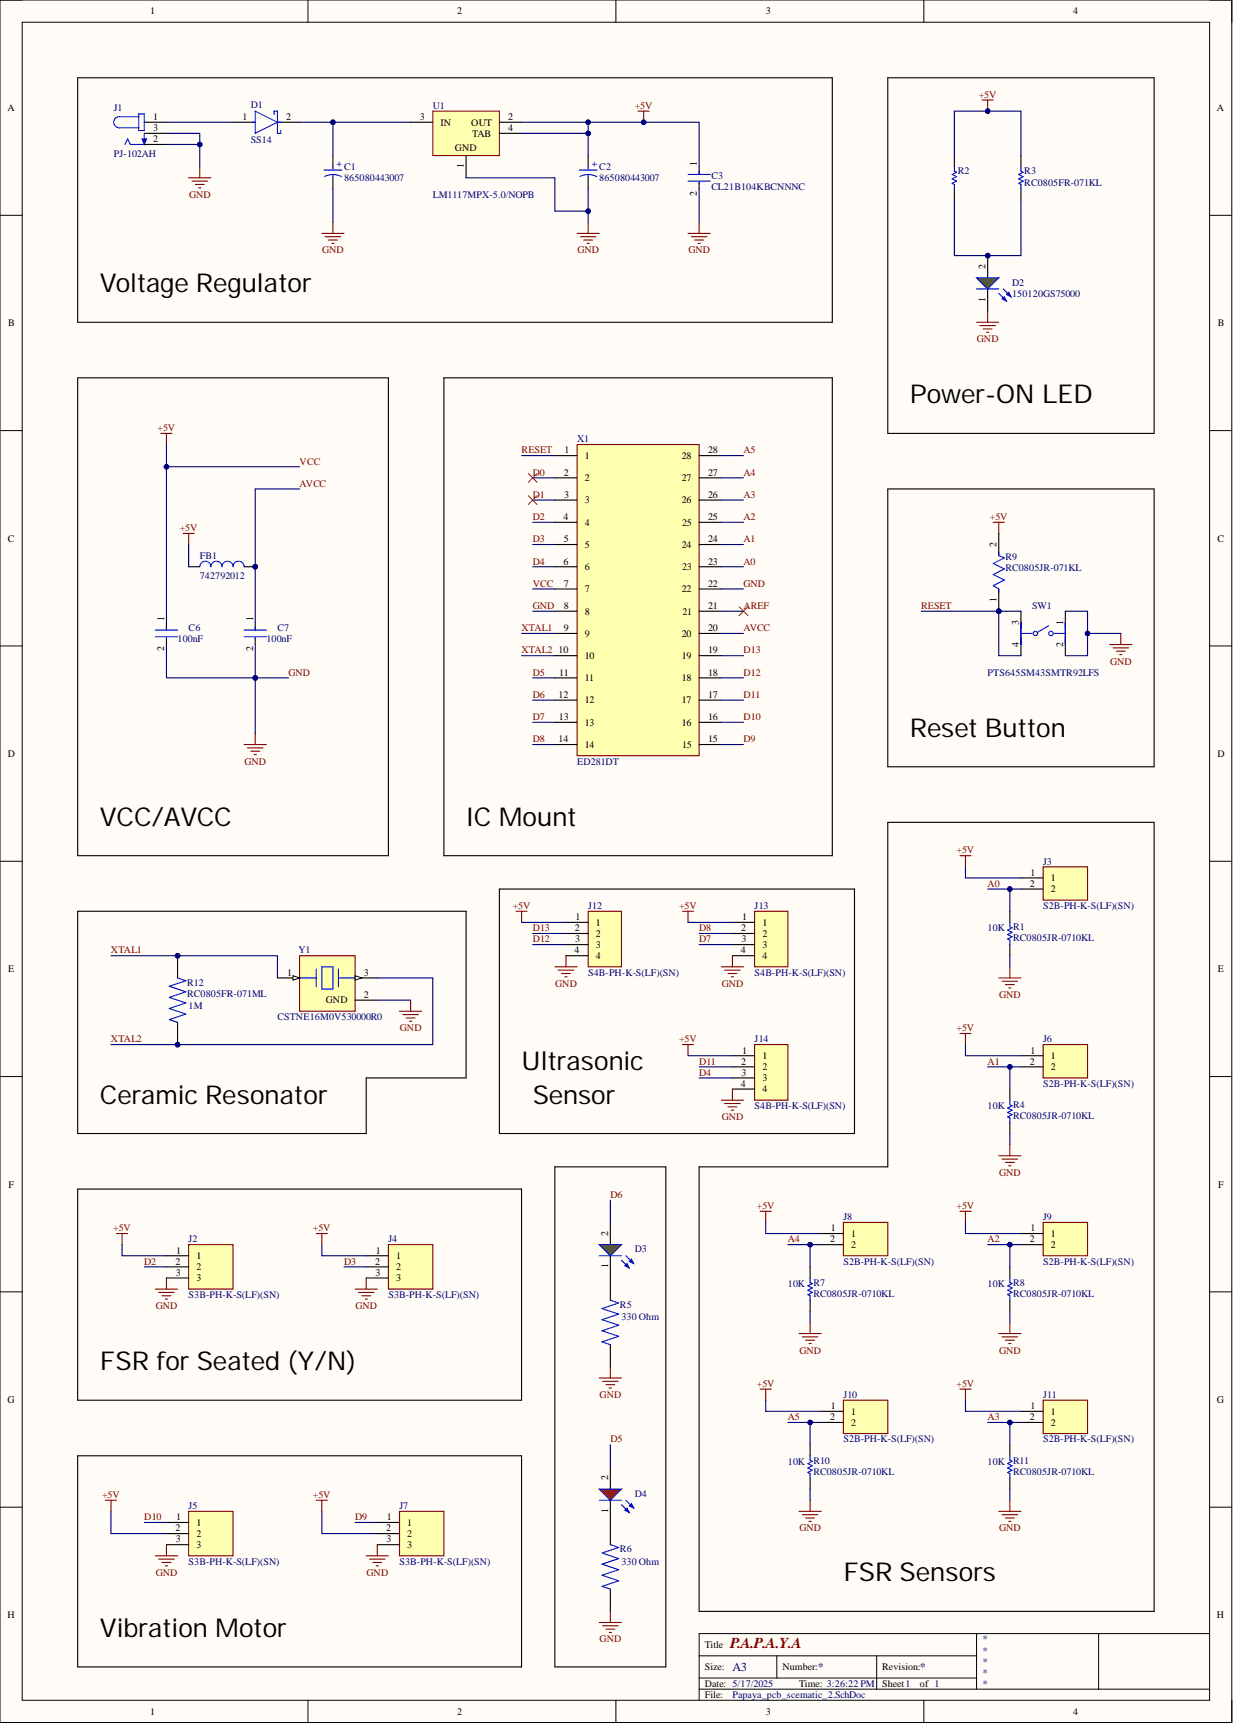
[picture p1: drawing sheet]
<svg xmlns="http://www.w3.org/2000/svg" width="282mm" height="394mm" viewBox="0 0 282 394" stroke-linecap="round" stroke-linejoin="round" font-family="sans-serif">
<defs><g id="words">
<g font-size="5.9">
<text x="22.8" y="66.6">Voltage Regulator</text>
<text x="207.4" y="92">Power-ON LED</text>
<text x="207.4" y="168">Reset Button</text>
<text x="22.8" y="188.2">VCC/AVCC</text>
<text x="106.2" y="188.2">IC Mount</text>
<text x="118.8" y="244">Ultrasonic</text>
<text x="22.8" y="251.6">Ceramic Resonator</text>
<text x="121.4" y="251.6">Sensor</text>
<text x="22.8" y="312.4">FSR for Seated (Y/N)</text>
<text x="192.2" y="360.5">FSR Sensors</text>
<text x="22.8" y="373.2">Vibration Motor</text>
</g>
<text font-size="3.5" fill="#800000" x="166.4" y="375.7">P.A.P.A.Y.A</text>
<g font-size="2.8" fill="#000080">
<text x="166.9" y="380.9">A3</text>
<text x="186.4" y="380.9">*</text>
<text x="209.6" y="380.9">*</text>
</g>
<g font-size="2.3">
<text x="34.2" y="3.3">1</text>
<text x="104.2" y="3.3">2</text>
<text x="174.5" y="3.3">3</text>
<text x="244.5" y="3.3">4</text>
<text x="1.7" y="25.3">A</text>
<text x="34.9" y="27.4">1</text>
<text x="34.9" y="29.9">3</text>
<text x="55.3" y="27.4">1</text>
<text x="65.2" y="27.4">2</text>
<text x="95.7" y="27.4">3</text>
<text x="100.4" y="28.6">IN</text>
<text x="107.4" y="28.6">OUT</text>
<text x="115.8" y="27.4">2</text>
<text x="115.8" y="29.9">4</text>
<text x="277.3" y="25.3">A</text>
<text x="34.9" y="32.4">2</text>
<text x="103.7" y="34.5">GND</text>
<text x="107.6" y="31.2">TAB</text>
<text x="105.7" y="38.3" transform="rotate(-90 105.7 38.3)">1</text>
<text x="158.8" y="37.7" transform="rotate(-90 158.8 37.7)">1</text>
<text x="158.8" y="44.6" transform="rotate(-90 158.8 44.6)">2</text>
<text x="224.5" y="61.3" transform="rotate(-90 224.5 61.3)">2</text>
<text x="224.5" y="68.7" transform="rotate(-90 224.5 68.7)">1</text>
<text x="1.9" y="74.4">B</text>
<text x="277.5" y="74.4">B</text>
<text x="128.6" y="103.4">1</text>
<text x="133.3" y="104.6">1</text>
<text x="155.3" y="104.6">28</text>
<text x="161.3" y="103.4">28</text>
<text x="128.5" y="108.4">2</text>
<text x="128.5" y="113.5">3</text>
<text x="133.3" y="109.7">2</text>
<text x="155.3" y="109.7">27</text>
<text x="161.3" y="108.4">27</text>
<text x="161.3" y="113.5">26</text>
<text x="128.4" y="118.6">4</text>
<text x="133.3" y="114.8">3</text>
<text x="133.3" y="119.8">4</text>
<text x="155.3" y="114.8">26</text>
<text x="155.4" y="119.8">25</text>
<text x="161.3" y="118.6">25</text>
<text x="1.8" y="123.5">C</text>
<text x="128.5" y="123.6">5</text>
<text x="133.3" y="124.9">5</text>
<text x="155.3" y="124.9">24</text>
<text x="161.3" y="123.6">24</text>
<text x="227.1" y="124.6" transform="rotate(-90 227.1 124.6)">2</text>
<text x="277.4" y="123.5">C</text>
<text x="128.4" y="128.7">6</text>
<text x="133.3" y="130">6</text>
<text x="155.4" y="130">23</text>
<text x="161.3" y="128.7">23</text>
<text x="128.5" y="133.8">7</text>
<text x="133.3" y="135">7</text>
<text x="155.3" y="135">22</text>
<text x="161.3" y="133.8">22</text>
<text x="227.1" y="137.1" transform="rotate(-90 227.1 137.1)">1</text>
<text x="37.4" y="141.6" transform="rotate(-90 37.4 141.6)">1</text>
<text x="57.7" y="141.6" transform="rotate(-90 57.7 141.6)">1</text>
<text x="128.5" y="138.8">8</text>
<text x="128.5" y="143.9">9</text>
<text x="133.3" y="140.1">8</text>
<text x="155.5" y="140.1">21</text>
<text x="161.3" y="138.8">21</text>
<text x="161.3" y="143.9">20</text>
<text x="232.1" y="142.4" transform="rotate(-90 232.1 142.4)">3</text>
<text x="242.2" y="142.4" transform="rotate(-90 242.2 142.4)">1</text>
<text x="37.4" y="148.5" transform="rotate(-90 37.4 148.5)">2</text>
<text x="57.7" y="148.5" transform="rotate(-90 57.7 148.5)">2</text>
<text x="127.3" y="149">10</text>
<text x="133.3" y="145.2">9</text>
<text x="155.3" y="145.2">20</text>
<text x="161.3" y="149">19</text>
<text x="232.1" y="147.5" transform="rotate(-90 232.1 147.5)">4</text>
<text x="242.2" y="147.4" transform="rotate(-90 242.2 147.4)">2</text>
<text x="127.4" y="154">11</text>
<text x="133.3" y="150.2">10</text>
<text x="133.3" y="155.3">11</text>
<text x="155.3" y="150.2">19</text>
<text x="155.3" y="155.3">18</text>
<text x="161.3" y="154">18</text>
<text x="127.3" y="159.1">12</text>
<text x="133.3" y="160.4">12</text>
<text x="155.3" y="160.4">17</text>
<text x="161.3" y="159.1">17</text>
<text x="127.4" y="164.2">13</text>
<text x="133.3" y="165.4">13</text>
<text x="155.3" y="165.4">16</text>
<text x="161.3" y="164.2">16</text>
<text x="1.8" y="172.6">D</text>
<text x="127.3" y="169.2">14</text>
<text x="133.3" y="170.5">14</text>
<text x="155.4" y="170.5">15</text>
<text x="161.3" y="169.2">15</text>
<text x="277.4" y="172.6">D</text>
<text x="234.7" y="202.2">2</text>
<text x="234.8" y="199.6">1</text>
<text x="239.5" y="200.9">1</text>
<text x="239.5" y="203.4">2</text>
<text x="131.2" y="209.8">1</text>
<text x="169.1" y="209.8">1</text>
<text x="131" y="212.3">2</text>
<text x="131.1" y="214.8">3</text>
<text x="135.8" y="211">1</text>
<text x="135.8" y="213.6">2</text>
<text x="168.9" y="212.3">2</text>
<text x="169" y="214.8">3</text>
<text x="173.7" y="211">1</text>
<text x="173.7" y="213.6">2</text>
<text x="1.9" y="221.7">E</text>
<text x="130.9" y="217.4">4</text>
<text x="135.8" y="216.1">3</text>
<text x="135.8" y="218.6">4</text>
<text x="168.8" y="217.4">4</text>
<text x="173.7" y="216.1">3</text>
<text x="173.7" y="218.6">4</text>
<text x="277.5" y="221.7">E</text>
<text x="65.4" y="222.4">1</text>
<text x="82.9" y="222.4">3</text>
<text x="82.9" y="227.5">2</text>
<text x="74.3" y="228.8">GND</text>
<text x="168.9" y="242.7">2</text>
<text x="169" y="245.2">3</text>
<text x="169.1" y="240.2">1</text>
<text x="173.7" y="241.4">1</text>
<text x="173.7" y="244">2</text>
<text x="234.7" y="242.7">2</text>
<text x="234.8" y="240.2">1</text>
<text x="239.5" y="241.4">1</text>
<text x="239.5" y="244">2</text>
<text x="168.8" y="247.8">4</text>
<text x="173.7" y="246.5">3</text>
<text x="173.7" y="249">4</text>
<text x="1.9" y="270.7">F</text>
<text x="277.6" y="270.7">F</text>
<text x="138.6" y="281.7" transform="rotate(-90 138.6 281.7)">2</text>
<text x="189.3" y="280.7">1</text>
<text x="193.9" y="282">1</text>
<text x="234.8" y="280.7">1</text>
<text x="239.5" y="282">1</text>
<text x="40.1" y="285.8">1</text>
<text x="44.8" y="287">1</text>
<text x="85.6" y="285.8">1</text>
<text x="90.3" y="287">1</text>
<text x="189.1" y="283.2">2</text>
<text x="193.9" y="284.5">2</text>
<text x="234.7" y="283.2">2</text>
<text x="239.5" y="284.5">2</text>
<text x="40" y="288.3">2</text>
<text x="40" y="290.8">3</text>
<text x="44.8" y="289.6">2</text>
<text x="44.8" y="292.1">3</text>
<text x="85.5" y="288.3">2</text>
<text x="85.6" y="290.8">3</text>
<text x="90.3" y="289.6">2</text>
<text x="90.3" y="292.1">3</text>
<text x="138.6" y="289.1" transform="rotate(-90 138.6 289.1)">1</text>
<text x="1.7" y="319.8">G</text>
<text x="189.1" y="323.8">2</text>
<text x="189.3" y="321.2">1</text>
<text x="193.9" y="322.5">1</text>
<text x="234.7" y="323.8">2</text>
<text x="234.8" y="321.2">1</text>
<text x="239.5" y="322.5">1</text>
<text x="277.3" y="319.8">G</text>
<text x="193.9" y="325">2</text>
<text x="239.5" y="325">2</text>
<text x="138.6" y="337.4" transform="rotate(-90 138.6 337.4)">2</text>
<text x="40.1" y="346.6">1</text>
<text x="44.8" y="347.8">1</text>
<text x="88.2" y="346.6">1</text>
<text x="92.8" y="347.8">1</text>
<text x="138.6" y="344.9" transform="rotate(-90 138.6 344.9)">1</text>
<text x="40" y="349.1">2</text>
<text x="40" y="351.6">3</text>
<text x="44.8" y="350.4">2</text>
<text x="44.8" y="352.9">3</text>
<text x="88" y="349.1">2</text>
<text x="88.1" y="351.6">3</text>
<text x="92.8" y="350.4">2</text>
<text x="92.8" y="352.9">3</text>
<text x="1.7" y="368.9">H</text>
<text x="277.3" y="368.9">H</text>
<text x="160.6" y="375.7">Title</text>
<text x="160.6" y="380.8">Size:</text>
<text x="178.3" y="380.8">Number:</text>
<text x="201" y="380.8">Revision:</text>
<text x="160.6" y="384.6">Date: 5/17/2025</text>
<text x="160.6" y="387.1">File:</text>
<text x="182.1" y="384.6">Time: 3:26:22 PM</text>
<text x="201" y="384.6">Sheet1</text>
<text x="209.6" y="384.6">of 1</text>
<text x="34.2" y="390.9">1</text>
<text x="104.2" y="390.9">2</text>
<text x="174.5" y="390.9">3</text>
<text x="244.5" y="390.9">4</text>
</g>
<g font-size="2.3" fill="#800000">
<text x="223" y="22.3">+5V</text>
<text x="144.6" y="24.8">+5V</text>
<text x="43.1" y="45.1">GND</text>
<text x="73.4" y="57.8">GND</text>
<text x="131.6" y="57.8">GND</text>
<text x="156.9" y="57.8">GND</text>
<text x="222.6" y="78">GND</text>
<text x="35.9" y="98.3">+5V</text>
<text x="68.3" y="105.9">VCC</text>
<text x="118.8" y="103.4">RESET</text>
<text x="169.4" y="103.4">A5</text>
<text x="68.3" y="111">AVCC</text>
<text x="121.4" y="108.4">D0</text>
<text x="121.4" y="113.5">D1</text>
<text x="169.4" y="108.4">A4</text>
<text x="169.4" y="113.5">A3</text>
<text x="121.4" y="118.6">D2</text>
<text x="169.4" y="118.6">A2</text>
<text x="225.6" y="118.6">+5V</text>
<text x="41" y="121.1">+5V</text>
<text x="121.4" y="123.6">D3</text>
<text x="169.4" y="123.6">A1</text>
<text x="121.4" y="128.7">D4</text>
<text x="169.4" y="128.7">A0</text>
<text x="121.4" y="133.8">VCC</text>
<text x="169.4" y="133.8">GND</text>
<text x="118.8" y="143.9">XTAL1</text>
<text x="121.4" y="138.8">GND</text>
<text x="169.4" y="138.8">AREF</text>
<text x="169.4" y="143.9">AVCC</text>
<text x="209.9" y="138.8">RESET</text>
<text x="118.8" y="149">XTAL2</text>
<text x="169.4" y="149">D13</text>
<text x="65.7" y="154">GND</text>
<text x="121.4" y="154">D5</text>
<text x="169.4" y="154">D12</text>
<text x="253" y="151.5">GND</text>
<text x="121.4" y="159.1">D6</text>
<text x="169.4" y="159.1">D11</text>
<text x="121.4" y="164.2">D7</text>
<text x="169.4" y="164.2">D10</text>
<text x="121.4" y="169.2">D8</text>
<text x="169.4" y="169.2">D9</text>
<text x="55.7" y="174.3">GND</text>
<text x="218" y="194.6">+5V</text>
<text x="225.1" y="202.2">A0</text>
<text x="116.8" y="207.2">+5V</text>
<text x="154.8" y="207.2">+5V</text>
<text x="121.4" y="212.3">D13</text>
<text x="121.4" y="214.8">D12</text>
<text x="159.3" y="212.3">D8</text>
<text x="159.3" y="214.8">D7</text>
<text x="25.3" y="217.4">XTAL1</text>
<text x="126.5" y="225">GND</text>
<text x="164.4" y="225">GND</text>
<text x="227.7" y="227.5">GND</text>
<text x="25.3" y="237.6">XTAL2</text>
<text x="91.1" y="235.1">GND</text>
<text x="154.8" y="237.6">+5V</text>
<text x="218" y="235.1">+5V</text>
<text x="159.3" y="242.7">D11</text>
<text x="159.3" y="245.2">D4</text>
<text x="225.1" y="242.7">A1</text>
<text x="164.4" y="255.4">GND</text>
<text x="227.7" y="268">GND</text>
<text x="139.1" y="273.1">D6</text>
<text x="172.5" y="275.6">+5V</text>
<text x="218" y="275.6">+5V</text>
<text x="25.8" y="280.7">+5V</text>
<text x="71.3" y="280.7">+5V</text>
<text x="179.5" y="283.2">A4</text>
<text x="225.1" y="283.2">A2</text>
<text x="32.9" y="288.3">D2</text>
<text x="78.4" y="288.3">D3</text>
<text x="35.5" y="298.4">GND</text>
<text x="81" y="298.4">GND</text>
<text x="182.1" y="308.6">GND</text>
<text x="227.7" y="308.6">GND</text>
<text x="172.5" y="316.2">+5V</text>
<text x="218" y="316.2">+5V</text>
<text x="136.6" y="318.7">GND</text>
<text x="179.5" y="323.8">A5</text>
<text x="225.1" y="323.8">A3</text>
<text x="139.1" y="328.8">D5</text>
<text x="23.3" y="341.5">+5V</text>
<text x="71.3" y="341.5">+5V</text>
<text x="32.9" y="346.6">D10</text>
<text x="80.9" y="346.6">D9</text>
<text x="182.1" y="349.1">GND</text>
<text x="227.7" y="349.1">GND</text>
<text x="35.5" y="359.2">GND</text>
<text x="83.5" y="359.2">GND</text>
<text x="136.6" y="374.4">GND</text>
</g>
<g font-size="2.3" fill="#000080">
<text x="26" y="25.2">J1</text>
<text x="57.1" y="24.6">D1</text>
<text x="98.6" y="24.8">U1</text>
<text x="26" y="35.7">PJ-102AH</text>
<text x="57.1" y="32.7">SS14</text>
<text x="78.4" y="38.8">C1</text>
<text x="78.4" y="41.3">865080443007</text>
<text x="136.5" y="38.8">C2</text>
<text x="136.5" y="41.3">865080443007</text>
<text x="162.1" y="40.8">C3</text>
<text x="218.2" y="39.8">R2</text>
<text x="233.4" y="39.8">R3</text>
<text x="98.6" y="45.1">LM1117MPX-5.0/NOPB</text>
<text x="162.1" y="43.3">CL21B104KBCNNNC</text>
<text x="233.4" y="42.3">RC0805FR-071KL</text>
<text x="230.6" y="65.1">D2</text>
<text x="230.6" y="67.6">150120GS75000</text>
<text x="131.5" y="100.8">X1</text>
<text x="45.5" y="127.4">FB1</text>
<text x="45.5" y="132">742792012</text>
<text x="229.1" y="127.7">R9</text>
<text x="229.1" y="130.2">RC0805JR-071KL</text>
<text x="43" y="143.9">C6</text>
<text x="63.2" y="143.9">C7</text>
<text x="235.2" y="138.8">SW1</text>
<text x="40.5" y="146.4">100nF</text>
<text x="60.7" y="146.4">100nF</text>
<text x="225.1" y="154">PTS645SM43SMTR92LFS</text>
<text x="131.5" y="174.3">ED281DT</text>
<text x="237.7" y="197.1">J3</text>
<text x="134" y="207.2">J12</text>
<text x="172" y="207.2">J13</text>
<text x="237.7" y="207.2">S2B-PH-K-S(LF)(SN)</text>
<text x="225.1" y="212.3">10K</text>
<text x="230.9" y="212">R1</text>
<text x="230.9" y="214.6">RC0805JR-0710KL</text>
<text x="68" y="217.4">Y1</text>
<text x="42.7" y="224.7">R12</text>
<text x="42.7" y="227.2">RC0805FR-071ML</text>
<text x="134" y="222.4">S4B-PH-K-S(LF)(SN)</text>
<text x="172" y="222.4">S4B-PH-K-S(LF)(SN)</text>
<text x="43" y="230">1M</text>
<text x="63.2" y="232.6">CSTNE16M0V530000R0</text>
<text x="172" y="237.6">J14</text>
<text x="237.7" y="237.6">J6</text>
<text x="237.7" y="247.8">S2B-PH-K-S(LF)(SN)</text>
<text x="172" y="252.8">S4B-PH-K-S(LF)(SN)</text>
<text x="225.1" y="252.8">10K</text>
<text x="230.9" y="252.6">R4</text>
<text x="230.9" y="255.1">RC0805JR-0710KL</text>
<text x="192.2" y="278.2">J8</text>
<text x="237.7" y="278.2">J9</text>
<text x="43" y="283.2">J2</text>
<text x="88.5" y="283.2">J4</text>
<text x="144.6" y="285.5">D3</text>
<text x="179.5" y="293.4">10K</text>
<text x="185.4" y="293.1">R7</text>
<text x="192.2" y="288.3">S2B-PH-K-S(LF)(SN)</text>
<text x="225.1" y="293.4">10K</text>
<text x="230.9" y="293.1">R8</text>
<text x="237.7" y="288.3">S2B-PH-K-S(LF)(SN)</text>
<text x="43" y="295.9">S3B-PH-K-S(LF)(SN)</text>
<text x="88.5" y="295.9">S3B-PH-K-S(LF)(SN)</text>
<text x="141.3" y="298.2">R5</text>
<text x="185.4" y="295.6">RC0805JR-0710KL</text>
<text x="230.9" y="295.6">RC0805JR-0710KL</text>
<text x="141.6" y="301">330 Ohm</text>
<text x="192.2" y="318.7">J10</text>
<text x="237.7" y="318.7">J11</text>
<text x="192.2" y="328.8">S2B-PH-K-S(LF)(SN)</text>
<text x="237.7" y="328.8">S2B-PH-K-S(LF)(SN)</text>
<text x="179.5" y="333.9">10K</text>
<text x="185.4" y="333.6">R10</text>
<text x="225.1" y="333.9">10K</text>
<text x="230.9" y="333.6">R11</text>
<text x="144.6" y="341.2">D4</text>
<text x="185.4" y="336.2">RC0805JR-0710KL</text>
<text x="230.9" y="336.2">RC0805JR-0710KL</text>
<text x="43" y="344">J5</text>
<text x="91" y="344">J7</text>
<text x="141.3" y="353.9">R6</text>
<text x="43" y="356.7">S3B-PH-K-S(LF)(SN)</text>
<text x="91" y="356.7">S3B-PH-K-S(LF)(SN)</text>
<text x="141.6" y="356.7">330 Ohm</text>
<text x="223.8" y="374.4">*</text>
<text x="223.8" y="377">*</text>
<text x="223.8" y="379.5">*</text>
<text x="223.8" y="382">*</text>
<text x="166.9" y="387.1">Papaya_pcb_scematic_2.SchDoc</text>
<text x="223.8" y="384.6">*</text>
</g>
<g font-size="2.3" fill="#00f">
<text x="77.9" y="38" transform="rotate(-90 77.9 38)">+</text>
<text x="136" y="38" transform="rotate(-90 136 38)">+</text>
</g>
</g></defs>
<path d="M0 0h280.7v392.7h-280.7z" fill-rule="evenodd" fill="#fffcf8"/>
<path d="M0 0h280.7v392.7h-280.7z" fill="none" stroke="#000" stroke-width=".23"/>
<path d="M5.1 5.1h270.5v382.5h-270.5z" fill-rule="evenodd" fill="#fffcf8"/>
<g fill="none" stroke="#000" stroke-width=".23">
<path d="M0 0h5.1M5.1 5.1h270.5v382.5h-270.5zM70.2 0v5.1M140.3 0v5.1M210.5 0v5.1M275.6 0h5.1v5.1M0 49.1h5.1M275.6 49.1h5.1M0 98.2h5.1M275.6 98.2h5.1M0 147.3h5.1M275.6 147.3h5.1"/>
<path d="M0 196.3h5.1M275.6 196.3h5.1M0 245.4h5.1M275.6 245.4h5.1M0 294.5h5.1M275.6 294.5h5.1M0 343.6h5.1M275.6 343.6h5.1M159.3 377.5h63.2M177 377.5v5M199.8 377.5v7.6M222.5 372.4v12.7"/>
<path d="M250.3 372.4v12.7M275.6 372.4h-116.3v15.2M70.2 387.6v5.1M140.3 387.6v5.1M159.3 385.1h116.3M159.3 382.5h63.2M210.5 387.6v5.1M280.7 387.6v5.1"/>
</g>
<g fill="none" stroke="#800000" stroke-width=".25">
<path d="M45.5 38v2.5M145.4 25.3h2.5M146.7 25.3v2.6M43 40.5h5M43.7 41.3h3.6M44.5 42.1h2M45.3 42.8h.5M73.3 53.2h5.1M74.1 54h3.5M74.8 54.7h2.1M75.6 55.5h.5M75.9 50.7v2.5"/>
<path d="M131.5 53.2h5M132.2 54h3.6M133 54.7h2M133.8 55.5h.5M134 50.7v2.5M156.8 53.2h5M157.5 54h3.6M158.3 54.7h2M159.1 55.5h.5M159.3 50.7v2.5M55.6 169.7h5.1M56.4 170.5h3.5"/>
<path d="M57.1 171.3h2.1M57.9 172h.5M58.2 167.2v2.5"/>
</g>
<path d="M53.1 27.9h5.1M63.2 27.9h5.1M159.3 38v1.8M159.3 41.5v1.6" fill="none" stroke="#000" stroke-width=".25"/>
<path d="M57.4 27.9h.8M58.2 25.3l5 2.6-5 2.5zM62.5 26.1v-.8h.7v5.1h.8v-.8M63.2 27.9h.8M156.8 39.8h5M159.3 39v.8M156.8 41.3h5M159.3 41.5v.3" fill="none" stroke="#00f" stroke-width=".25"/>
<circle cx="146.7" cy="27.9" r=".51" fill="#000080"/>
<circle cx="146.7" cy="27.9" r=".51" fill="none" stroke="#000080" stroke-width=".23"/>
<path d="M223.8 22.8h2.5M225.1 22.8v2.5" fill="none" stroke="#800000" stroke-width=".25"/>
<circle cx="225.1" cy="25.3" r=".51" fill="#000080"/>
<circle cx="225.1" cy="25.3" r=".51" fill="none" stroke="#000080" stroke-width=".23"/>
<path d="M222.5 73.5h5.1M223.3 74.2h3.5M224 75h2.1M224.8 75.7h.5M225.1 70.9v2.6" fill="none" stroke="#800000" stroke-width=".25"/>
<path d="M68.3 217.9h12.6v12.6h-12.6z" fill-rule="evenodd" fill="#ffffb0"/>
<path d="M68.3 217.9h12.6v12.6h-12.6z" fill="none" stroke="#800000" stroke-width=".25"/>
<path d="M68.3 222.9h3.8M72.1 220.9v4.1M73.3 220.4h2.6v5.1h-2.6zM77.1 220.9v4.1M77.4 222.9h3.5" fill="none" stroke="#00f" stroke-width=".25"/>
<path d="M63.2 222.9h5.1" fill="none" stroke="#000" stroke-width=".25"/>
<path d="M66.8 222.4l1.5 .5-1.5 .5z" fill="#f8fcff"/>
<path d="M66.8 222.4l1.5 .5-1.5 .5z" fill="none" stroke="#000" stroke-width=".23"/>
<path d="M80.9 222.9h5.1" fill="none" stroke="#000" stroke-width=".25"/>
<path d="M80.9 222.4l1.5 .5-1.5 .5z" fill="#f8fcff"/>
<path d="M80.9 222.4l1.5 .5-1.5 .5z" fill="none" stroke="#000" stroke-width=".23"/>
<path d="M37.9 141.9v1.7M37.9 145.4v1.5M80.9 228h5.1" fill="none" stroke="#000" stroke-width=".25"/>
<path d="M91 230.5h5.1M91.8 231.3h3.5M92.5 232.1h2.1M93.3 232.8h.5M93.6 228v2.5" fill="none" stroke="#800000" stroke-width=".25"/>
<path d="M35.4 143.6h5.1M35.4 145.2h5.1M37.9 142.9v.7M37.9 145.4v.3" fill="none" stroke="#00f" stroke-width=".25"/>
<circle cx="58.2" cy="129.2" r=".51" fill="#000080"/>
<circle cx="58.2" cy="129.2" r=".51" fill="none" stroke="#000080" stroke-width=".23"/>
<path d="M48 129.2a1.26 1.26 0 0 1 1.3-1.3 1.26 1.26 0 0 1 1.3 1.3 1.26 1.26 0 0 1 1.2-1.3 1.26 1.26 0 0 1 1.3 1.3" fill="none" stroke="#00f" stroke-width=".25"/>
<path d="M43 129.2h2.5M55.6 129.2h2.6" fill="none" stroke="#000" stroke-width=".25"/>
<circle cx="58.2" cy="129.2" r=".51" fill="#000080"/>
<circle cx="58.2" cy="129.2" r=".51" fill="none" stroke="#000080" stroke-width=".23"/>
<path d="M45.5 129.2a1.26 1.26 0 0 1 1.3-1.3 1.26 1.26 0 0 1 1.2 1.3M53.1 129.2a1.26 1.26 0 0 1 1.3-1.3 1.26 1.26 0 0 1 1.2 1.3M55.6 143.6h5.1M55.6 145.2h5.1M58.2 142.9v.7M58.2 145.4v.3" fill="none" stroke="#00f" stroke-width=".25"/>
<path d="M58.2 141.9v1.7M58.2 145.4v1.5" fill="none" stroke="#000" stroke-width=".25"/>
<path d="M226.3 119.1h2.5M227.6 119.1v2.5M41.7 121.6h2.6M43 121.6v2.5" fill="none" stroke="#800000" stroke-width=".25"/>
<circle cx="227.6" cy="139.3" r=".51" fill="#000080"/>
<circle cx="227.6" cy="139.3" r=".51" fill="none" stroke="#000080" stroke-width=".23"/>
<path d="M227.6 134.3v5" fill="none" stroke="#000" stroke-width=".25"/>
<circle cx="227.6" cy="139.3" r=".51" fill="#000080"/>
<circle cx="227.6" cy="139.3" r=".51" fill="none" stroke="#000080" stroke-width=".23"/>
<path d="M227.6 121.6v5.1" fill="none" stroke="#000" stroke-width=".25"/>
<path d="M227.6 125.9v.8l1.2 .5-2.5 1.2 2.5 1.3-2.5 1.3 2.5 1.2-2.5 1.3 1.3 .8v.7" fill="none" stroke="#00f" stroke-width=".25"/>
<g fill="none" stroke="#800000" stroke-width=".25">
<path d="M36.7 98.8h2.5M37.9 98.8v2.5M252.9 146.9h5M253.6 147.7h3.6M254.4 148.5h2M255.1 149.2h.5M255.4 144.4v2.5M218.7 195.1h2.6M220 195.1v2.5M218.7 235.6h2.6M220 235.6v2.5M227.6 222.9h5"/>
<path d="M228.3 223.7h3.6M229.1 224.5h2M229.9 225.2h.5M230.1 220.4v2.5M173.2 276.1h2.5M174.5 276.1v2.6M218.7 276.1h2.6M220 276.1v2.6M227.6 263.5h5M228.3 264.2h3.6M229.1 265h2M229.9 265.8h.5"/>
<path d="M230.1 260.9v2.6M72.1 281.2h2.5M73.3 281.2v2.5M173.2 316.7h2.5M174.5 316.7v2.5M182.1 304h5M182.8 304.8h3.6M183.6 305.5h2M184.3 306.3h.5M184.6 301.5v2.5M218.7 316.7h2.6M220 316.7v2.5"/>
<path d="M227.6 304h5M228.3 304.8h3.6M229.1 305.5h2M229.9 306.3h.5M230.1 301.5v2.5M182.1 344.5h5M182.8 345.3h3.6M183.6 346.1h2M184.3 346.8h.5M184.6 342v2.5M227.6 344.5h5M228.3 345.3h3.6"/>
<path d="M229.1 346.1h2M229.9 346.8h.5M230.1 342v2.5"/>
</g>
<circle cx="40.5" cy="238.1" r=".51" fill="#000080"/>
<circle cx="40.5" cy="238.1" r=".51" fill="none" stroke="#000080" stroke-width=".23"/>
<circle cx="40.5" cy="217.9" r=".51" fill="#000080"/>
<circle cx="40.5" cy="217.9" r=".51" fill="none" stroke="#000080" stroke-width=".23"/>
<path d="M40.5 222.9l1.9 .7-3.8 1.2 3.8 1.3-3.8 1.3 3.8 1.2-3.8 1.3 3.8 1.3-3.8 1.2 1.9 .7" fill="none" stroke="#00f" stroke-width=".25"/>
<path d="M40.5 233.1v5" fill="none" stroke="#000" stroke-width=".25"/>
<circle cx="40.5" cy="238.1" r=".51" fill="#000080"/>
<circle cx="40.5" cy="238.1" r=".51" fill="none" stroke="#000080" stroke-width=".23"/>
<path d="M40.5 217.9v5" fill="none" stroke="#000" stroke-width=".25"/>
<circle cx="40.5" cy="217.9" r=".51" fill="#000080"/>
<circle cx="40.5" cy="217.9" r=".51" fill="none" stroke="#000080" stroke-width=".23"/>
<path d="M26.6 281.2h2.5M27.8 281.2v2.5M35.4 293.9h5.1M36.2 294.6h3.5M36.9 295.4h2M37.7 296.2h.5M37.9 291.3v2.6M80.9 293.9h5.1M81.7 294.6h3.5M82.4 295.4h2.1M83.2 296.2h.5M83.4 291.3v2.6" fill="none" stroke="#800000" stroke-width=".25"/>
<path d="M27.2 26.6h4.4M27.2 29.1h4.4M31.6 26h1.3v3.8h-1.3zM32.9 30.4v2.5h-3.2l-.6-1.2-.7 1.2" fill="none" stroke="#00f" stroke-width=".25"/>
<path d="M32.4 31.7h1l-.5 1.2z" fill="#00f"/>
<path d="M27.2 26.6a1.27 1.27 0 0 0-1.3 1.3 1.27 1.27 0 0 0 1.3 1.2M32.4 31.7h1l-.5 1.2zM73.8 38.8h4.1M75.9 38v.8M75.9 39.8v.7M132 38.8h4M134 38v.8M134 39.8v.7M74 40.2l1.1-.3 1.1-.1 1.6 .5M132.1 40.2l1.1-.3 1.1-.1 1.7 .5" fill="none" stroke="#00f" stroke-width=".25"/>
<g fill="none" stroke="#000" stroke-width=".25">
<path d="M17.7 17.7h172v55.8h-172zM202.3 17.7h60.7v81.1h-60.7zM32.9 27.9h5M32.9 30.4h5M32.9 32.9h5M75.9 35.5v2.5M134 35.5v2.5M75.9 40.5v2.6M134 40.5v2.6M17.7 86.1h70.8v109h-70.8zM101.1 86.1h88.6v109h-88.6zM202.3 111.5h60.7v63.3h-60.7z"/>
<path d="M202.3 187.5h60.7v179.8h-103.7v-101.3h43zM17.7 271.1h101.1v48.1h-101.1z"/>
</g>
<path d="M120.4 107.9l2 2M120.4 113l2 2M122.4 107.9l-2 2M122.4 113l-2 2M168.4 138.3l2 2M170.4 138.3l-2 2" fill="none" stroke="#f00" stroke-width=".23"/>
<path d="M98.6 25.3h15.2v10.2h-15.2z" fill-rule="evenodd" fill="#ffffb0"/>
<path d="M98.6 25.3h15.2v10.2h-15.2z" fill="none" stroke="#800000" stroke-width=".23"/>
<path d="M93.6 27.9h5M106.2 35.5v5M113.8 27.9h5M113.8 30.4h5M232.6 139.3v10.2M242.8 139.3v10.2" fill="none" stroke="#000" stroke-width=".25"/>
<g fill="none" stroke="#00f" stroke-width=".25">
<path d="M232.6 144.4h2.6M232.6 141.9v5M239 142.6l-2.6 1.5M240.2 144.4h2.6M242.8 141.9v5"/>
<circle cx="235.9" cy="144.4" r=".51"/>
<circle cx="239.5" cy="144.4" r=".51"/>
</g>
<path d="M134 207.7h7.6v12.7h-7.6z" fill-rule="evenodd" fill="#ffffb0"/>
<path d="M134 207.7h7.6v12.7h-7.6z" fill="none" stroke="#800000" stroke-width=".25"/>
<path d="M129 210.3h5M129 212.8h5M129 215.3h5M129 217.9h5" fill="none" stroke="#000" stroke-width=".25"/>
<path d="M131.5 101.3h27.8v71h-27.8z" fill-rule="evenodd" fill="#ffffb0"/>
<path d="M131.5 101.3h27.8v71h-27.8zM117.6 207.7h2.5M118.8 207.7v2.6M129 217.9v2.5M126.4 220.4h5.1M127.2 221.2h3.5M128 221.9h2M128.7 222.7h.5" fill="none" stroke="#800000" stroke-width=".25"/>
<g fill="none" stroke="#000" stroke-width=".25">
<path d="M126.4 103.9h5.1M126.4 108.9h5.1M126.4 114h5.1M126.4 119.1h5.1M159.3 103.9h5.1M159.3 108.9h5.1M159.3 114h5.1M159.3 119.1h5.1M126.4 124.1h5.1M126.4 129.2h5.1M126.4 134.3h5.1M126.4 139.3h5.1"/>
<path d="M159.3 124.1h5.1M159.3 129.2h5.1M159.3 134.3h5.1M159.3 139.3h5.1M126.4 144.4h5.1M126.4 149.5h5.1M126.4 154.5h5.1M126.4 159.6h5.1M159.3 144.4h5.1M159.3 149.5h5.1M159.3 154.5h5.1M159.3 159.6h5.1"/>
<path d="M126.4 164.7h5.1M126.4 169.7h5.1M159.3 164.7h5.1M159.3 169.7h5.1M113.8 202.7h80.9v55.7h-80.9z"/>
</g>
<path d="M43 283.7h10.1v10.2h-10.1z" fill-rule="evenodd" fill="#ffffb0"/>
<path d="M43 283.7h10.1v10.2h-10.1z" fill="none" stroke="#800000" stroke-width=".25"/>
<path d="M37.9 286.3h5.1M37.9 288.8h5.1M37.9 291.3h5.1" fill="none" stroke="#000" stroke-width=".25"/>
<path d="M88.5 283.7h10.1v10.2h-10.1z" fill-rule="evenodd" fill="#ffffb0"/>
<g fill="none" stroke="#800000" stroke-width=".25">
<path d="M88.5 283.7h10.1v10.2h-10.1zM24 342h2.6M25.3 342v2.5M35.4 354.7h5.1M36.2 355.4h3.5M36.9 356.2h2M37.7 357h.5M37.9 352.1v2.6M72.1 342h2.5M73.3 342v2.5M83.4 354.7h5.1M84.2 355.4h3.5"/>
<path d="M85 356.2h2M85.7 357h.5M86 352.1v2.6"/>
</g>
<path d="M83.4 286.3h5.1M83.4 288.8h5.1M83.4 291.3h5.1M17.7 331.9h101.1v48.1h-101.1z" fill="none" stroke="#000" stroke-width=".25"/>
<path d="M43 344.5h10.1v10.2h-10.1z" fill-rule="evenodd" fill="#ffffb0"/>
<path d="M43 344.5h10.1v10.2h-10.1z" fill="none" stroke="#800000" stroke-width=".25"/>
<path d="M37.9 347.1h5.1M37.9 349.6h5.1M37.9 352.1h5.1" fill="none" stroke="#000" stroke-width=".25"/>
<path d="M91 344.5h10.1v10.2h-10.1z" fill-rule="evenodd" fill="#ffffb0"/>
<path d="M136.5 314.1h5.1M137.3 314.9h3.5M138.1 315.7h2M138.8 316.4h.5M139.1 311.6v2.5M91 344.5h10.1v10.2h-10.1zM136.5 369.9h5.1M137.3 370.6h3.5M138.1 371.4h2M138.8 372.2h.5M139.1 367.3v2.6" fill="none" stroke="#800000" stroke-width=".25"/>
<path d="M126.4 266h25.3v114h-25.3zM86 347.1h5M86 349.6h5M86 352.1h5" fill="none" stroke="#000" stroke-width=".25"/>
<path d="M237.7 197.6h10.1v7.6h-10.1z" fill-rule="evenodd" fill="#ffffb0"/>
<path d="M237.7 197.6h10.1v7.6h-10.1z" fill="none" stroke="#800000" stroke-width=".25"/>
<path d="M232.6 200.1h5.1M232.6 202.7h5.1" fill="none" stroke="#000" stroke-width=".25"/>
<path d="M237.7 278.7h10.1v7.6h-10.1z" fill-rule="evenodd" fill="#ffffb0"/>
<path d="M237.7 278.7h10.1v7.6h-10.1z" fill="none" stroke="#800000" stroke-width=".25"/>
<path d="M232.6 281.2h5.1M232.6 283.7h5.1" fill="none" stroke="#000" stroke-width=".25"/>
<path d="M237.7 238.1h10.1v7.6h-10.1z" fill-rule="evenodd" fill="#ffffb0"/>
<path d="M237.7 238.1h10.1v7.6h-10.1z" fill="none" stroke="#800000" stroke-width=".25"/>
<path d="M232.6 240.7h5.1M232.6 243.2h5.1" fill="none" stroke="#000" stroke-width=".25"/>
<path d="M237.7 319.2h10.1v7.6h-10.1z" fill-rule="evenodd" fill="#ffffb0"/>
<path d="M237.7 319.2h10.1v7.6h-10.1z" fill="none" stroke="#800000" stroke-width=".25"/>
<path d="M232.6 321.7h5.1M232.6 324.3h5.1" fill="none" stroke="#000" stroke-width=".25"/>
<path d="M192.2 278.7h10.1v7.6h-10.1z" fill-rule="evenodd" fill="#ffffb0"/>
<path d="M192.2 278.7h10.1v7.6h-10.1z" fill="none" stroke="#800000" stroke-width=".25"/>
<path d="M187.1 281.2h5.1M187.1 283.7h5.1" fill="none" stroke="#000" stroke-width=".25"/>
<path d="M192.2 319.2h10.1v7.6h-10.1z" fill-rule="evenodd" fill="#ffffb0"/>
<path d="M192.2 319.2h10.1v7.6h-10.1z" fill="none" stroke="#800000" stroke-width=".25"/>
<path d="M187.1 321.7h5.1M187.1 324.3h5.1" fill="none" stroke="#000" stroke-width=".25"/>
<circle cx="225.1" cy="58.3" r=".51" fill="#000080"/>
<circle cx="225.1" cy="58.3" r=".51" fill="none" stroke="#000080" stroke-width=".23"/>
<path d="M225.1 58.3v5" fill="none" stroke="#000" stroke-width=".25"/>
<circle cx="225.1" cy="58.3" r=".51" fill="#000080"/>
<circle cx="225.1" cy="58.3" r=".51" fill="none" stroke="#000080" stroke-width=".23"/>
<path d="M225.1 65.9v5" fill="none" stroke="#000" stroke-width=".25"/>
<path d="M222.5 63.3h5.1l-2.5 2.6z" fill="#0f0"/>
<path d="M222.5 63.3h5.1l-2.5 2.6zM227.6 66.9l1.8 1.8M228.6 65.9l1.8 1.7" fill="none" stroke="#00f" stroke-width=".25"/>
<path d="M228.8 67.6l.6 1.1-1.1-.6z" fill="#00f"/>
<path d="M228.8 67.6l.6 1.1-1.1-.6z" fill="none" stroke="#00f" stroke-width=".25"/>
<path d="M229.9 66.6l.5 1-1-.5z" fill="#00f"/>
<path d="M217.5 38v1l.5 .3-1 .5 1 .5-1 .5 1 .5-1 .5 .5 .3v1M232.6 38v1l.5 .3-1 .5 1 .5-1 .5 1 .5-1 .5 .5 .3v1M222.5 65.9h5.1M229.9 66.6l.5 1-1-.5z" fill="none" stroke="#00f" stroke-width=".25"/>
<path d="M217.5 35.5v2.5M232.6 35.5v2.5M217.5 43.1v2.5M232.6 43.1v2.5M139.1 278.7v5M139.1 286.3v5" fill="none" stroke="#000" stroke-width=".25"/>
<path d="M136.5 283.7h5.1l-2.5 2.6z" fill="#0f0"/>
<path d="M136.5 283.7h5.1l-2.5 2.6zM141.6 287.3l1.8 1.8M142.6 286.3l1.8 1.7" fill="none" stroke="#00f" stroke-width=".25"/>
<path d="M142.9 288l.5 1.1-1-.5z" fill="#00f"/>
<path d="M142.9 288l.5 1.1-1-.5z" fill="none" stroke="#00f" stroke-width=".25"/>
<path d="M143.9 287l.5 1-1-.5z" fill="#00f"/>
<path d="M136.5 286.3h5.1M143.9 287l.5 1-1-.5z" fill="none" stroke="#00f" stroke-width=".25"/>
<path d="M139.1 334.4v5.1M139.1 342v5.1" fill="none" stroke="#000" stroke-width=".25"/>
<path d="M136.5 339.5h5.1l-2.5 2.5z" fill="#f00"/>
<path d="M136.5 339.5h5.1l-2.5 2.5zM141.6 343l1.8 1.8M142.6 342l1.8 1.8" fill="none" stroke="#00f" stroke-width=".25"/>
<path d="M142.9 343.8l.5 1-1-.5z" fill="#00f"/>
<path d="M142.9 343.8l.5 1-1-.5z" fill="none" stroke="#00f" stroke-width=".25"/>
<path d="M143.9 342.8l.5 1-1-.5z" fill="#00f"/>
<path d="M230.1 210.3v1l.5 .2-1 .5 1 .6-1 .5 1 .5-1 .5 .5 .2v1M230.1 250.8v1l.5 .3-1 .5 1 .5-1 .5 1 .5-1 .5 .5 .3v1M139.1 296.4l1.9 .6-3.8 1.3 3.8 1.3-3.8 1.2 3.8 1.3-3.8 1.3 3.8 1.2-3.8 1.3 1.9 .6M184.6 291.3v1.1l.5 .2-1 .5 1 .5-1 .5 1 .5-1 .5 .5 .3v1M230.1 291.3v1.1l.5 .2-1 .5 1 .5-1 .5 1 .5-1 .5 .5 .3v1M184.6 331.9v1l.5 .2-1 .5 1 .6-1 .5 1 .5-1 .5 .5 .2v1M230.1 331.9v1l.5 .2-1 .5 1 .6-1 .5 1 .5-1 .5 .5 .2v1M136.5 342h5.1M139.1 352.1l1.9 .7-3.8 1.2 3.8 1.3-3.8 1.3 3.8 1.2-3.8 1.3 3.8 1.3-3.8 1.2 1.9 .7M143.9 342.8l.5 1-1-.5z" fill="none" stroke="#00f" stroke-width=".25"/>
<g fill="none" stroke="#000" stroke-width=".25">
<path d="M230.1 207.7v2.6M230.1 215.3v2.6M230.1 248.3v2.5M230.1 255.9v2.5M139.1 291.3v5.1M184.6 288.8v2.5M184.6 296.4v2.5M230.1 288.8v2.5M230.1 296.4v2.5M139.1 306.5v5.1M184.6 329.3v2.6M184.6 336.9v2.6"/>
<path d="M230.1 329.3v2.6M230.1 336.9v2.6M139.1 347.1v5M139.1 362.3v5"/>
</g>
<path d="M172 207.7h7.5v12.7h-7.5z" fill-rule="evenodd" fill="#ffffb0"/>
<path d="M155.5 207.7h2.5M156.8 207.7v2.6M166.9 217.9v2.5M172 207.7h7.5v12.7h-7.5zM164.4 220.4h5M165.1 221.2h3.6M165.9 221.9h2M166.6 222.7h.5" fill="none" stroke="#800000" stroke-width=".25"/>
<path d="M166.9 210.3h5.1M166.9 212.8h5.1M166.9 215.3h5.1M166.9 217.9h5.1" fill="none" stroke="#000" stroke-width=".25"/>
<path d="M172 238.1h7.5v12.7h-7.5z" fill-rule="evenodd" fill="#ffffb0"/>
<path d="M155.5 238.1h2.5M156.8 238.1v2.6M172 238.1h7.5v12.7h-7.5zM164.4 250.8h5M165.1 251.6h3.6M165.9 252.3h2M166.6 253.1h.5M166.9 248.3v2.5" fill="none" stroke="#800000" stroke-width=".25"/>
<path d="M106.2 207.7v38h-22.8v12.7M166.9 240.7h5.1M166.9 243.2h5.1M166.9 245.7h5.1M166.9 248.3h5.1" fill="none" stroke="#000" stroke-width=".25"/>
<path d="M37.9 30.4h7.6v2.5h-7.6M37.9 27.9h15.2" fill="none" stroke="#000080" stroke-width=".25"/>
<circle cx="45.5" cy="32.9" r=".51" fill="#000080"/>
<circle cx="45.5" cy="32.9" r=".51" fill="none" stroke="#000080" stroke-width=".23"/>
<path d="M75.9 27.9v7.6" fill="none" stroke="#000080" stroke-width=".25"/>
<circle cx="75.9" cy="27.9" r=".51" fill="#000080"/>
<circle cx="75.9" cy="27.9" r=".51" fill="none" stroke="#000080" stroke-width=".23"/>
<path d="M45.5 32.9v5.1" fill="none" stroke="#000080" stroke-width=".25"/>
<circle cx="45.5" cy="32.9" r=".51" fill="#000080"/>
<circle cx="45.5" cy="32.9" r=".51" fill="none" stroke="#000080" stroke-width=".23"/>
<path d="M75.9 43.1v7.6M134 43.1v7.6" fill="none" stroke="#000080" stroke-width=".25"/>
<circle cx="134" cy="48.1" r=".51" fill="#000080"/>
<circle cx="134" cy="48.1" r=".51" fill="none" stroke="#000080" stroke-width=".23"/>
<path d="M217.5 35.5v-10.2h15.1v10.2M159.3 43.1v7.6" fill="none" stroke="#000080" stroke-width=".25"/>
<circle cx="225.1" cy="25.3" r=".51" fill="#000080"/>
<circle cx="225.1" cy="25.3" r=".51" fill="none" stroke="#000080" stroke-width=".23"/>
<path d="M86 222.9h12.6v15.2h-73.3M86 228h7.6" fill="none" stroke="#000080" stroke-width=".25"/>
<circle cx="40.5" cy="238.1" r=".51" fill="#000080"/>
<circle cx="40.5" cy="238.1" r=".51" fill="none" stroke="#000080" stroke-width=".23"/>
<path d="M25.3 217.9h37.9v5" fill="none" stroke="#000080" stroke-width=".25"/>
<circle cx="40.5" cy="217.9" r=".51" fill="#000080"/>
<circle cx="40.5" cy="217.9" r=".51" fill="none" stroke="#000080" stroke-width=".23"/>
<path d="M43 124.1v5.1M247.8 144.4h7.6" fill="none" stroke="#000080" stroke-width=".25"/>
<circle cx="247.8" cy="144.4" r=".51" fill="#000080"/>
<circle cx="247.8" cy="144.4" r=".51" fill="none" stroke="#000080" stroke-width=".23"/>
<path d="M227.6 139.3v10.2h5" fill="none" stroke="#000080" stroke-width=".25"/>
<circle cx="227.6" cy="139.3" r=".51" fill="#000080"/>
<circle cx="227.6" cy="139.3" r=".51" fill="none" stroke="#000080" stroke-width=".23"/>
<path d="M37.9 146.9v7.6h20.3v-7.6" fill="none" stroke="#000080" stroke-width=".25"/>
<circle cx="58.2" cy="154.5" r=".51" fill="#000080"/>
<circle cx="58.2" cy="154.5" r=".51" fill="none" stroke="#000080" stroke-width=".23"/>
<path d="M220 197.6v2.5h12.6M225.1 202.7h7.5" fill="none" stroke="#000080" stroke-width=".25"/>
<circle cx="230.1" cy="202.7" r=".51" fill="#000080"/>
<circle cx="230.1" cy="202.7" r=".51" fill="none" stroke="#000080" stroke-width=".23"/>
<path d="M220 238.1v2.6h12.6M225.1 243.2h7.5" fill="none" stroke="#000080" stroke-width=".25"/>
<circle cx="230.1" cy="243.2" r=".51" fill="#000080"/>
<circle cx="230.1" cy="243.2" r=".51" fill="none" stroke="#000080" stroke-width=".23"/>
<path d="M220 278.7v2.5h12.6M225.1 283.7h7.5" fill="none" stroke="#000080" stroke-width=".25"/>
<circle cx="230.1" cy="283.7" r=".51" fill="#000080"/>
<circle cx="230.1" cy="283.7" r=".51" fill="none" stroke="#000080" stroke-width=".23"/>
<path d="M220 319.2v2.5h12.6M225.1 324.3h7.5" fill="none" stroke="#000080" stroke-width=".25"/>
<circle cx="230.1" cy="324.3" r=".51" fill="#000080"/>
<circle cx="230.1" cy="324.3" r=".51" fill="none" stroke="#000080" stroke-width=".23"/>
<path d="M174.5 278.7v2.5h12.6M179.5 283.7h7.6" fill="none" stroke="#000080" stroke-width=".25"/>
<circle cx="184.6" cy="283.7" r=".51" fill="#000080"/>
<circle cx="184.6" cy="283.7" r=".51" fill="none" stroke="#000080" stroke-width=".23"/>
<path d="M68.3 111.5h-10.1v30.4M174.5 319.2v2.5h12.6" fill="none" stroke="#000080" stroke-width=".25"/>
<circle cx="58.2" cy="129.2" r=".51" fill="#000080"/>
<circle cx="58.2" cy="129.2" r=".51" fill="none" stroke="#000080" stroke-width=".23"/>
<path d="M68.3 106.4h-30.4v35.5" fill="none" stroke="#000080" stroke-width=".25"/>
<circle cx="37.9" cy="106.4" r=".51" fill="#000080"/>
<circle cx="37.9" cy="106.4" r=".51" fill="none" stroke="#000080" stroke-width=".23"/>
<path d="M37.9 101.3v5.1" fill="none" stroke="#000080" stroke-width=".25"/>
<circle cx="37.9" cy="106.4" r=".51" fill="#000080"/>
<circle cx="37.9" cy="106.4" r=".51" fill="none" stroke="#000080" stroke-width=".23"/>
<path d="M58.2 154.5v12.7" fill="none" stroke="#000080" stroke-width=".25"/>
<circle cx="58.2" cy="154.5" r=".51" fill="#000080"/>
<circle cx="58.2" cy="154.5" r=".51" fill="none" stroke="#000080" stroke-width=".23"/>
<path d="M58.2 154.5h7.5" fill="none" stroke="#000080" stroke-width=".25"/>
<circle cx="58.2" cy="154.5" r=".51" fill="#000080"/>
<circle cx="58.2" cy="154.5" r=".51" fill="none" stroke="#000080" stroke-width=".23"/>
<path d="M179.5 324.3h7.6" fill="none" stroke="#000080" stroke-width=".25"/>
<circle cx="184.6" cy="324.3" r=".51" fill="#000080"/>
<circle cx="184.6" cy="324.3" r=".51" fill="none" stroke="#000080" stroke-width=".23"/>
<g fill="none" stroke="#000080" stroke-width=".25">
<path d="M68.3 27.9h25.3M118.8 103.9h7.6M121.4 108.9h5M121.4 114h5M121.4 119.1h5M164.4 103.9h5M164.4 108.9h5M164.4 114h5M164.4 119.1h5M121.4 124.1h5M121.4 129.2h5M121.4 134.3h5"/>
<path d="M121.4 139.3h5M164.4 124.1h5M164.4 129.2h5M164.4 134.3h5M164.4 139.3h5M118.8 144.4h7.6M118.8 149.5h7.6M121.4 154.5h5M121.4 159.6h5M164.4 144.4h5M164.4 149.5h5M164.4 154.5h5"/>
<path d="M164.4 159.6h5M121.4 164.7h5M121.4 169.7h5M164.4 164.7h5M164.4 169.7h5M27.8 283.7v2.6h10.1M32.9 288.8h5M73.3 283.7v2.6h10.1M78.4 288.8h5"/>
</g>
<circle cx="75.9" cy="27.9" r=".51" fill="#000080"/>
<circle cx="75.9" cy="27.9" r=".51" fill="none" stroke="#000080" stroke-width=".23"/>
<path d="M118.8 27.9h40.5v10.1" fill="none" stroke="#000080" stroke-width=".25"/>
<circle cx="134" cy="27.9" r=".51" fill="#000080"/>
<circle cx="134" cy="27.9" r=".51" fill="none" stroke="#000080" stroke-width=".23"/>
<circle cx="146.7" cy="27.9" r=".51" fill="#000080"/>
<circle cx="146.7" cy="27.9" r=".51" fill="none" stroke="#000080" stroke-width=".23"/>
<path d="M209.9 139.3h22.7" fill="none" stroke="#000080" stroke-width=".25"/>
<circle cx="227.6" cy="139.3" r=".51" fill="#000080"/>
<circle cx="227.6" cy="139.3" r=".51" fill="none" stroke="#000080" stroke-width=".23"/>
<path d="M242.8 139.3h5v10.2h-5" fill="none" stroke="#000080" stroke-width=".25"/>
<circle cx="247.8" cy="144.4" r=".51" fill="#000080"/>
<circle cx="247.8" cy="144.4" r=".51" fill="none" stroke="#000080" stroke-width=".23"/>
<path d="M134 27.9v7.6" fill="none" stroke="#000080" stroke-width=".25"/>
<circle cx="134" cy="27.9" r=".51" fill="#000080"/>
<circle cx="134" cy="27.9" r=".51" fill="none" stroke="#000080" stroke-width=".23"/>
<circle cx="134" cy="30.4" r=".51" fill="#000080"/>
<circle cx="134" cy="30.4" r=".51" fill="none" stroke="#000080" stroke-width=".23"/>
<path d="M118.8 30.4h15.2" fill="none" stroke="#000080" stroke-width=".25"/>
<circle cx="134" cy="30.4" r=".51" fill="#000080"/>
<circle cx="134" cy="30.4" r=".51" fill="none" stroke="#000080" stroke-width=".23"/>
<path d="M106.2 40.5h20.2v7.6h7.6" fill="none" stroke="#000080" stroke-width=".25"/>
<circle cx="134" cy="48.1" r=".51" fill="#000080"/>
<circle cx="134" cy="48.1" r=".51" fill="none" stroke="#000080" stroke-width=".23"/>
<path d="M217.5 45.6v12.7h15.1v-12.7M118.8 210.3h10.2M121.4 212.8h7.6M121.4 215.3h7.6M139.1 273.6v5.1M139.1 329.3v5.1M25.3 344.5v5.1h12.6M32.9 347.1h5M73.3 344.5v5.1h12.7M80.9 347.1h5.1" fill="none" stroke="#000080" stroke-width=".25"/>
<circle cx="225.1" cy="58.3" r=".51" fill="#000080"/>
<circle cx="225.1" cy="58.3" r=".51" fill="none" stroke="#000080" stroke-width=".23"/>
<path d="M230.1 202.7v5" fill="none" stroke="#000080" stroke-width=".25"/>
<circle cx="230.1" cy="202.7" r=".51" fill="#000080"/>
<circle cx="230.1" cy="202.7" r=".51" fill="none" stroke="#000080" stroke-width=".23"/>
<path d="M230.1 217.9v2.5M230.1 243.2v5.1" fill="none" stroke="#000080" stroke-width=".25"/>
<circle cx="230.1" cy="243.2" r=".51" fill="#000080"/>
<circle cx="230.1" cy="243.2" r=".51" fill="none" stroke="#000080" stroke-width=".23"/>
<path d="M230.1 258.4v2.5M184.6 283.7v5.1" fill="none" stroke="#000080" stroke-width=".25"/>
<circle cx="184.6" cy="283.7" r=".51" fill="#000080"/>
<circle cx="184.6" cy="283.7" r=".51" fill="none" stroke="#000080" stroke-width=".23"/>
<path d="M184.6 298.9v2.6M230.1 283.7v5.1" fill="none" stroke="#000080" stroke-width=".25"/>
<circle cx="230.1" cy="283.7" r=".51" fill="#000080"/>
<circle cx="230.1" cy="283.7" r=".51" fill="none" stroke="#000080" stroke-width=".23"/>
<path d="M230.1 298.9v2.6M184.6 324.3v5" fill="none" stroke="#000080" stroke-width=".25"/>
<circle cx="184.6" cy="324.3" r=".51" fill="#000080"/>
<circle cx="184.6" cy="324.3" r=".51" fill="none" stroke="#000080" stroke-width=".23"/>
<path d="M184.6 339.5v2.5M230.1 324.3v5" fill="none" stroke="#000080" stroke-width=".25"/>
<circle cx="230.1" cy="324.3" r=".51" fill="#000080"/>
<circle cx="230.1" cy="324.3" r=".51" fill="none" stroke="#000080" stroke-width=".23"/>
<path d="M156.8 210.3h10.1M159.3 212.8h7.6M159.3 215.3h7.6M156.8 240.7h10.1M159.3 243.2h7.6M159.3 245.7h7.6M230.1 339.5v2.5" fill="none" stroke="#000080" stroke-width=".25"/>
<path d="M106.2 207.7h-88.5v50.7h65.7" fill="none" stroke="#000" stroke-width=".25"/>
<use href="#words"/>
</svg>
